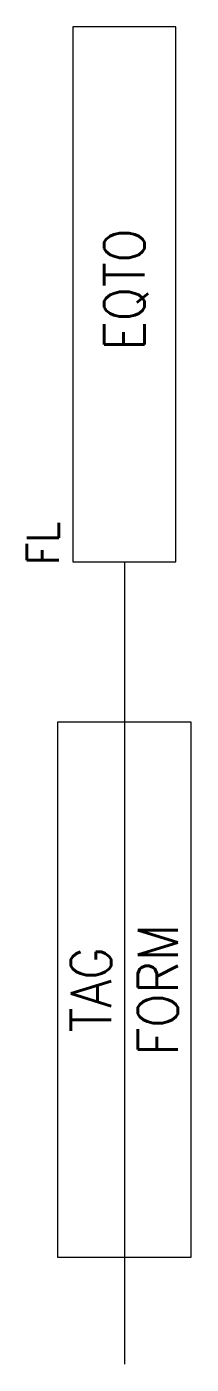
# Model space of a CAD drawing. Header units: millimetres. Extents: x -3.6 to 2.5, y -4.6 to 45.4.
import ezdxf
from ezdxf.enums import TextEntityAlignment as Align

# ---------------------------------------------------------------- set-up
doc = ezdxf.new("R2010")
doc.units = ezdxf.units.MM
doc.header["$MEASUREMENT"] = 0
doc.layers.get('0').update_dxf_attribs({"linetype": 'CONTINUOUS'})
doc.styles.add('ROMANS', font='romans')

msp = doc.modelspace()

# ---------------------------------------------------------------- linework, layer by layer
at = {"color": 7, "linetype": 'Continuous'}
msp.add_line((0, 25.426), (0.006, -4.572), dxfattribs=at)
at = {"color": 7}
for points in [[(-1.924, 25.426), (1.924, 25.426), (1.924, 45.426), (-1.924, 45.426)], [(-2.499, -0.574), (2.501, -0.574), (2.501, 19.426), (-2.499, 19.426)]]:
    msp.add_lwpolyline(points, close=True, dxfattribs=at)

# ---------------------------------------------------------------- texts
at = {"color": 7, "linetype": 'Continuous', "style": 'ROMANS', "width": 0.9}
for tag, p in [('EQTO', (0, 35.604)), ('FORM', (1.251, 9.426)), ('TAG', (-1.249, 9.426))]:
    msp.add_attdef(tag, text='', height=1.5, rotation=90, dxfattribs=at).set_placement(p, align=Align.MIDDLE_CENTER)
msp.add_attdef('FL', (-2.45, 25.307), '', height=1.2, rotation=90, dxfattribs=at)

doc.saveas('drawing.dxf')
